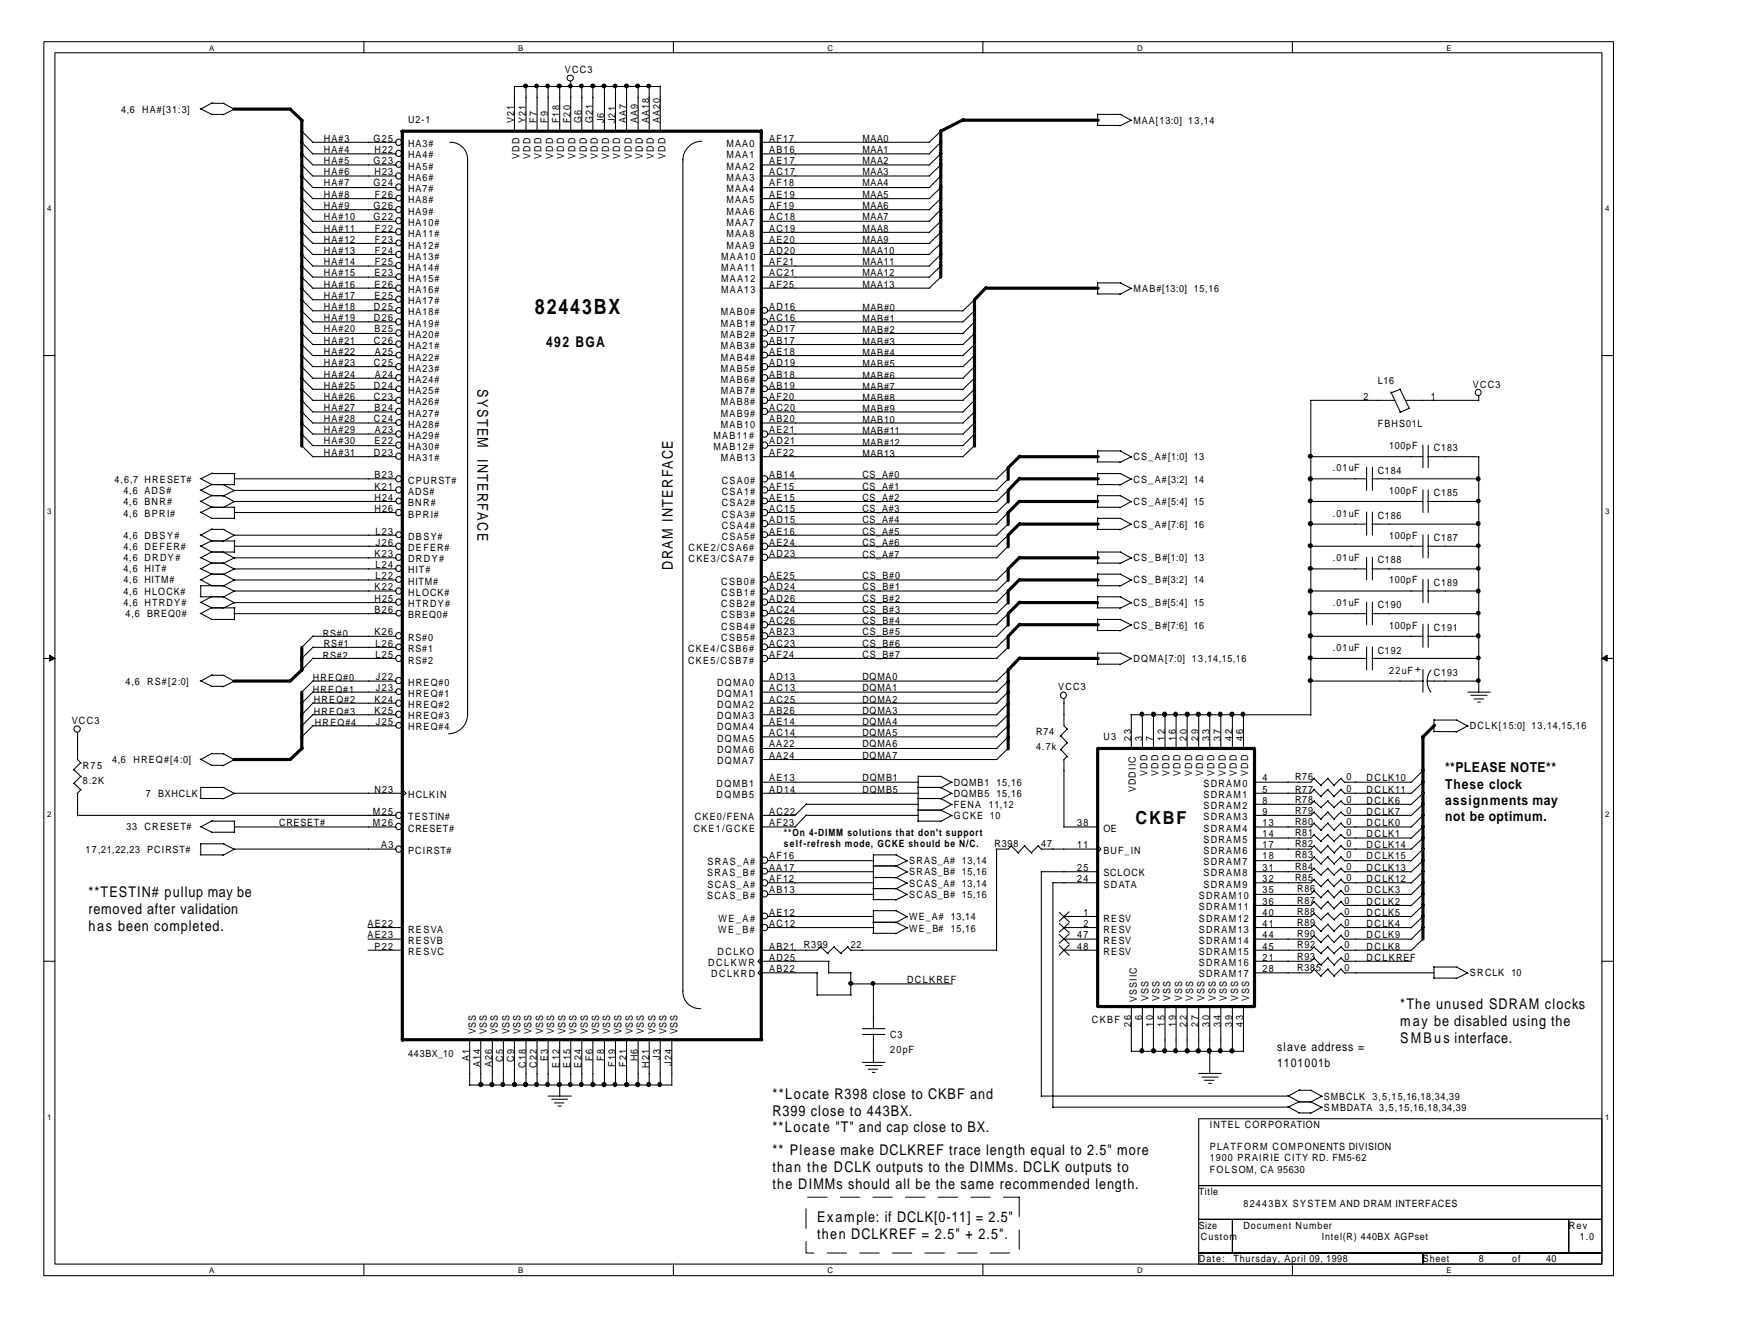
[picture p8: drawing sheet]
<svg xmlns="http://www.w3.org/2000/svg" width="279mm" height="216mm" viewBox="0 0 279 216" stroke-linecap="round" stroke-linejoin="round" font-family="sans-serif">
<defs><g id="words">
<text font-size="3.4" x="86" y="50.6">82443BX</text>
<text font-size="2.9" x="182.7" y="132.5">CKBF</text>
<g font-size="2.4">
<text x="87.8" y="55.8">492 BGA</text>
<text x="76.8" y="62.6" transform="rotate(90 76.8 62.6)">SYSTEM</text>
<text x="76.8" y="73.8" transform="rotate(90 76.8 73.8)">INTERFACE</text>
<text x="108.2" y="91.6" transform="rotate(-90 108.2 91.6)">DRAM INTERFACE</text>
<text x="14.3" y="144.1">**TESTIN# pullup may be</text>
<text x="14.3" y="146.9">removed after validation</text>
<text x="14.3" y="149.7">has been completed.</text>
<text x="225.2" y="167.7">SMBus interface.</text>
<text x="225.2" y="162.2">*The unused SDRAM clocks</text>
<text x="225.2" y="165">may be disabled using the</text>
<text x="124.2" y="176.6">**Locate R398 close to CKBF and</text>
<text x="124.2" y="179.4">R399 close to 443BX.</text>
<text x="124.2" y="182.1">**Locate &quot;T&quot; and cap close to BX.</text>
<text x="124.2" y="185.6">** Please make DCLKREF trace length equal to 2.5&quot; more</text>
<text x="124.2" y="188.4">than the DCLK outputs to the DIMMs. DCLK outputs to</text>
<text x="124.2" y="191.2">the DIMMs should all be the same recommended length.</text>
<text x="131.4" y="196.5">Example: if DCLK[0-11] = 2.5&quot;</text>
<text x="131.4" y="199.2">then DCLKREF = 2.5&quot; + 2.5&quot;.</text>
</g>
<g font-size="2.2">
<text x="232.4" y="124.1">**PLEASE NOTE**</text>
<text x="232.4" y="126.8">These clock</text>
<text x="232.4" y="129.4">assignments may</text>
<text x="232.4" y="132">not be optimum.</text>
</g>
<g font-size="1.9">
<text x="205.4" y="169">slave address =</text>
<text x="205.4" y="171.5">1101001b</text>
</g>
<g font-size="1.6">
<text x="90.9" y="11.8">VCC3</text>
<text x="19.5" y="18.1">4,6</text>
<text x="22.9" y="18.1">HA#[31:3]</text>
<text x="52.1" y="22.8">HA#3</text>
<text x="60.1" y="22.8">G25</text>
<text x="65.6" y="19.7">U2-1</text>
<text x="65.6" y="23.7">HA3#</text>
<text x="82.7" y="19.8" transform="rotate(-90 82.7 19.8)">V21</text>
<text x="84.6" y="19.8" transform="rotate(-90 84.6 19.8)">Y21</text>
<text x="86.4" y="19.8" transform="rotate(-90 86.4 19.8)">F7</text>
<text x="88.1" y="19.8" transform="rotate(-90 88.1 19.8)">F9</text>
<text x="90" y="19.8" transform="rotate(-90 90 19.8)">F18</text>
<text x="91.8" y="19.8" transform="rotate(-90 91.8 19.8)">F20</text>
<text x="93.6" y="19.8" transform="rotate(-90 93.6 19.8)">G6</text>
<text x="95.3" y="19.8" transform="rotate(-90 95.3 19.8)">G21</text>
<text x="97.2" y="19.8" transform="rotate(-90 97.2 19.8)">J6</text>
<text x="99" y="19.8" transform="rotate(-90 99 19.8)">J21</text>
<text x="100.8" y="19.8" transform="rotate(-90 100.8 19.8)">AA7</text>
<text x="102.6" y="19.8" transform="rotate(-90 102.6 19.8)">AA9</text>
<text x="104.4" y="19.8" transform="rotate(-90 104.4 19.8)">AA18</text>
<text x="106.2" y="19.8" transform="rotate(-90 106.2 19.8)">AA20</text>
<text x="116.9" y="23.7">MAA0</text>
<text x="123.7" y="22.8">AF17</text>
<text x="138.7" y="22.8">MAA0</text>
<text x="182.3" y="19.9">MAA[13:0] 13,14</text>
<text x="52.1" y="24.6">HA#4</text>
<text x="52.1" y="28.2">HA#6</text>
<text x="52.1" y="26.4">HA#5</text>
<text x="52.1" y="30">HA#7</text>
<text x="60.1" y="26.4">G23</text>
<text x="60.1" y="30">G24</text>
<text x="60.2" y="24.6">H22</text>
<text x="60.2" y="28.2">H23</text>
<text x="65.6" y="25.5">HA4#</text>
<text x="65.6" y="27.3">HA5#</text>
<text x="65.6" y="29.1">HA6#</text>
<text x="83.6" y="25.6" transform="rotate(-90 83.6 25.6)">VDD</text>
<text x="85.3" y="25.6" transform="rotate(-90 85.3 25.6)">VDD</text>
<text x="87.1" y="25.6" transform="rotate(-90 87.1 25.6)">VDD</text>
<text x="89" y="25.6" transform="rotate(-90 89 25.6)">VDD</text>
<text x="90.8" y="25.6" transform="rotate(-90 90.8 25.6)">VDD</text>
<text x="92.5" y="25.6" transform="rotate(-90 92.5 25.6)">VDD</text>
<text x="94.4" y="25.6" transform="rotate(-90 94.4 25.6)">VDD</text>
<text x="96.2" y="25.6" transform="rotate(-90 96.2 25.6)">VDD</text>
<text x="98" y="25.6" transform="rotate(-90 98 25.6)">VDD</text>
<text x="99.7" y="25.6" transform="rotate(-90 99.7 25.6)">VDD</text>
<text x="101.6" y="25.6" transform="rotate(-90 101.6 25.6)">VDD</text>
<text x="103.4" y="25.6" transform="rotate(-90 103.4 25.6)">VDD</text>
<text x="105.2" y="25.6" transform="rotate(-90 105.2 25.6)">VDD</text>
<text x="107" y="25.6" transform="rotate(-90 107 25.6)">VDD</text>
<text x="116.9" y="27.3">MAA2</text>
<text x="116.9" y="29.1">MAA3</text>
<text x="116.9" y="25.5">MAA1</text>
<text x="123.7" y="26.4">AE17</text>
<text x="123.7" y="28.2">AC17</text>
<text x="123.7" y="30">AF18</text>
<text x="123.7" y="24.6">AB16</text>
<text x="138.7" y="24.6">MAA1</text>
<text x="138.7" y="26.4">MAA2</text>
<text x="138.7" y="30">MAA4</text>
<text x="138.7" y="28.2">MAA3</text>
<text x="52.1" y="33.6">HA#9</text>
<text x="52.1" y="35.4">HA#10</text>
<text x="52.1" y="31.8">HA#8</text>
<text x="60.1" y="33.6">G26</text>
<text x="60.1" y="35.4">G22</text>
<text x="60.3" y="31.8">F26</text>
<text x="65.6" y="30.9">HA7#</text>
<text x="65.6" y="32.7">HA8#</text>
<text x="65.6" y="34.5">HA9#</text>
<text x="116.9" y="30.9">MAA4</text>
<text x="116.9" y="32.7">MAA5</text>
<text x="116.9" y="34.5">MAA6</text>
<text x="123.7" y="31.8">AE19</text>
<text x="123.7" y="33.6">AF19</text>
<text x="123.7" y="35.4">AC18</text>
<text x="138.7" y="35.4">MAA7</text>
<text x="138.7" y="31.8">MAA5</text>
<text x="138.7" y="33.6">MAA6</text>
<text x="52.1" y="37.2">HA#11</text>
<text x="52.1" y="40.8">HA#13</text>
<text x="52.1" y="39">HA#12</text>
<text x="60.3" y="37.2">F22</text>
<text x="60.3" y="39">F23</text>
<text x="60.3" y="40.8">F24</text>
<text x="65.6" y="36.3">HA10#</text>
<text x="65.6" y="38.1">HA11#</text>
<text x="65.6" y="40">HA12#</text>
<text x="65.6" y="41.7">HA13#</text>
<text x="116" y="41.7">MAA10</text>
<text x="116.9" y="36.3">MAA7</text>
<text x="116.9" y="38.1">MAA8</text>
<text x="116.9" y="40">MAA9</text>
<text x="123.7" y="40.8">AD20</text>
<text x="123.7" y="37.2">AC19</text>
<text x="123.7" y="39">AE20</text>
<text x="138.7" y="39">MAA9</text>
<text x="138.7" y="37.2">MAA8</text>
<text x="138.7" y="40.8">MAA10</text>
<text x="52.1" y="46.2">HA#16</text>
<text x="52.1" y="48">HA#17</text>
<text x="52.1" y="42.7">HA#14</text>
<text x="52.1" y="44.4">HA#15</text>
<text x="60.2" y="44.4">E23</text>
<text x="60.2" y="46.2">E26</text>
<text x="60.2" y="48">E25</text>
<text x="60.3" y="42.7">F25</text>
<text x="65.6" y="43.5">HA14#</text>
<text x="65.6" y="45.3">HA15#</text>
<text x="65.6" y="47.2">HA16#</text>
<text x="116" y="43.5">MAA11</text>
<text x="116" y="45.3">MAA12</text>
<text x="116" y="47.2">MAA13</text>
<text x="123.7" y="42.7">AF21</text>
<text x="123.7" y="44.4">AC21</text>
<text x="123.7" y="46.2">AF25</text>
<text x="138.7" y="42.7">MAA11</text>
<text x="138.7" y="46.2">MAA13</text>
<text x="138.7" y="44.4">MAA12</text>
<text x="182.3" y="47">MAB#[13:0] 15,16</text>
<text x="52.1" y="49.9">HA#18</text>
<text x="52.1" y="53.4">HA#20</text>
<text x="52.1" y="51.6">HA#19</text>
<text x="60.1" y="49.9">D25</text>
<text x="60.1" y="51.6">D26</text>
<text x="60.2" y="53.4">B25</text>
<text x="65.6" y="48.9">HA17#</text>
<text x="65.6" y="50.7">HA18#</text>
<text x="65.6" y="52.6">HA19#</text>
<text x="115.9" y="52.6">MAB1#</text>
<text x="115.9" y="50.7">MAB0#</text>
<text x="123.7" y="51.6">AC16</text>
<text x="123.7" y="49.9">AD16</text>
<text x="123.7" y="53.4">AD17</text>
<text x="138.7" y="50">MAB#0</text>
<text x="138.7" y="51.8">MAB#1</text>
<text x="138.7" y="53.6">MAB#2</text>
<text x="52.1" y="58.8">HA#23</text>
<text x="52.1" y="55.3">HA#21</text>
<text x="52.1" y="57.1">HA#22</text>
<text x="60.1" y="55.3">C26</text>
<text x="60.1" y="58.8">C25</text>
<text x="60.3" y="57.1">A25</text>
<text x="65.6" y="54.3">HA20#</text>
<text x="65.6" y="56.1">HA21#</text>
<text x="65.6" y="58">HA22#</text>
<text x="65.6" y="59.8">HA23#</text>
<text x="115.9" y="59.8">MAB5#</text>
<text x="115.9" y="58">MAB4#</text>
<text x="115.9" y="54.3">MAB2#</text>
<text x="115.9" y="56.1">MAB3#</text>
<text x="123.7" y="58.8">AD19</text>
<text x="123.7" y="57.1">AE18</text>
<text x="123.7" y="55.3">AB17</text>
<text x="138.7" y="57.2">MAB#4</text>
<text x="138.7" y="59">MAB#5</text>
<text x="138.7" y="55.4">MAB#3</text>
<text x="52.1" y="62.5">HA#25</text>
<text x="52.1" y="64.3">HA#26</text>
<text x="52.1" y="60.7">HA#24</text>
<text x="60.1" y="62.5">D24</text>
<text x="60.1" y="64.3">C23</text>
<text x="60.3" y="60.7">A24</text>
<text x="65.6" y="61.5">HA24#</text>
<text x="65.6" y="63.3">HA25#</text>
<text x="65.6" y="65.2">HA26#</text>
<text x="115.9" y="61.5">MAB6#</text>
<text x="115.9" y="63.3">MAB7#</text>
<text x="115.9" y="65.2">MAB8#</text>
<text x="123.7" y="60.7">AB18</text>
<text x="123.7" y="62.5">AB19</text>
<text x="123.7" y="64.3">AF20</text>
<text x="138.7" y="60.9">MAB#6</text>
<text x="138.7" y="62.6">MAB#7</text>
<text x="138.7" y="64.4">MAB#8</text>
<text x="219.3" y="64.3">2</text>
<text x="221.6" y="61.7">L16</text>
<text x="230.2" y="64.3">1</text>
<text x="236.9" y="62.3">VCC3</text>
<text x="52.1" y="69.7">HA#29</text>
<text x="52.1" y="71.4">HA#30</text>
<text x="52.1" y="67.9">HA#28</text>
<text x="52.1" y="66">HA#27</text>
<text x="60.1" y="67.9">C24</text>
<text x="60.2" y="66">B24</text>
<text x="60.2" y="71.4">E22</text>
<text x="60.3" y="69.7">A23</text>
<text x="65.6" y="67">HA27#</text>
<text x="65.6" y="68.7">HA28#</text>
<text x="65.6" y="70.6">HA29#</text>
<text x="114.8" y="70.6">MAB11#</text>
<text x="115.9" y="67">MAB9#</text>
<text x="115.9" y="68.7">MAB10</text>
<text x="123.7" y="69.7">AE21</text>
<text x="123.7" y="71.4">AD21</text>
<text x="123.7" y="66">AC20</text>
<text x="123.7" y="67.9">AB20</text>
<text x="138.7" y="69.8">MAB#11</text>
<text x="138.7" y="71.6">MAB#12</text>
<text x="138.7" y="68.1">MAB10</text>
<text x="138.7" y="66.3">MAB#9</text>
<text x="221.6" y="68.6">FBHS01L</text>
<text x="18.4" y="77.6">4,6,7 HRESET#</text>
<text x="52.1" y="73.3">HA#31</text>
<text x="60.1" y="73.3">D23</text>
<text x="60.2" y="76.9">B23</text>
<text x="65.6" y="77.8">CPURST#</text>
<text x="65.6" y="72.4">HA30#</text>
<text x="65.6" y="74.2">HA31#</text>
<text x="114.8" y="72.4">MAB12#</text>
<text x="115.9" y="74.2">MAB13</text>
<text x="116.1" y="77.8">CSA0#</text>
<text x="123.7" y="76.9">AB14</text>
<text x="123.7" y="73.3">AF22</text>
<text x="138.7" y="73.5">MAB13</text>
<text x="138.7" y="76.9">CS_A#0</text>
<text x="182.3" y="74">CS_A#[1:0] 13</text>
<text x="182.3" y="77.6">CS_A#[3:2] 14</text>
<text x="214.4" y="75.8">.01uF</text>
<text x="221.6" y="76.2">C184</text>
<text x="223.5" y="72.2">100pF</text>
<text x="230.7" y="72.6">C183</text>
<text x="19.8" y="83">4,6 BPRI#</text>
<text x="19.8" y="81.2">4,6 BNR#</text>
<text x="19.8" y="79.4">4,6 ADS#</text>
<text x="60.2" y="78.7">K21</text>
<text x="60.2" y="80.5">H24</text>
<text x="60.2" y="82.3">H26</text>
<text x="65.6" y="79.6">ADS#</text>
<text x="65.6" y="81.4">BNR#</text>
<text x="65.6" y="83.2">BPRI#</text>
<text x="116.1" y="79.6">CSA1#</text>
<text x="116.1" y="81.4">CSA2#</text>
<text x="116.1" y="83.2">CSA3#</text>
<text x="123.7" y="78.7">AF15</text>
<text x="123.7" y="80.5">AE15</text>
<text x="123.7" y="82.3">AC15</text>
<text x="138.7" y="82.3">CS_A#3</text>
<text x="138.7" y="80.5">CS_A#2</text>
<text x="138.7" y="78.7">CS_A#1</text>
<text x="182.3" y="81.2">CS_A#[5:4] 15</text>
<text x="214.4" y="83">.01uF</text>
<text x="221.6" y="83.4">C186</text>
<text x="223.5" y="79.4">100pF</text>
<text x="230.7" y="79.7">C185</text>
<text x="19.8" y="88.5">4,6 DEFER#</text>
<text x="19.8" y="86.6">4,6 DBSY#</text>
<text x="60.2" y="89.5">K23</text>
<text x="60.4" y="85.9">L23</text>
<text x="60.5" y="87.7">J26</text>
<text x="65.6" y="86.8">DBSY#</text>
<text x="65.6" y="88.6">DEFER#</text>
<text x="110.8" y="88.6">CKE2/CSA6#</text>
<text x="116.1" y="85">CSA4#</text>
<text x="116.1" y="86.8">CSA5#</text>
<text x="123.7" y="84.1">AD15</text>
<text x="123.7" y="85.9">AE16</text>
<text x="123.7" y="87.7">AE24</text>
<text x="123.7" y="89.5">AD23</text>
<text x="138.7" y="89.7">CS_A#7</text>
<text x="138.7" y="84.1">CS_A#4</text>
<text x="138.7" y="85.9">CS_A#5</text>
<text x="138.7" y="87.7">CS_A#6</text>
<text x="182.3" y="84.8">CS_A#[7:6] 16</text>
<text x="223.5" y="86.6">100pF</text>
<text x="230.7" y="87">C187</text>
<text x="19.8" y="95.7">4,6 HLOCK#</text>
<text x="19.8" y="93.8">4,6 HITM#</text>
<text x="19.8" y="92">4,6 HIT#</text>
<text x="19.8" y="90.2">4,6 DRDY#</text>
<text x="60.2" y="94.9">K22</text>
<text x="60.4" y="91.3">L24</text>
<text x="60.4" y="93.1">L22</text>
<text x="65.6" y="90.4">DRDY#</text>
<text x="65.6" y="92.2">HIT#</text>
<text x="65.6" y="95.8">HLOCK#</text>
<text x="65.6" y="94.1">HITM#</text>
<text x="110.8" y="90.4">CKE3/CSA7#</text>
<text x="116" y="94.1">CSB0#</text>
<text x="116" y="95.8">CSB1#</text>
<text x="123.7" y="93.1">AE25</text>
<text x="123.7" y="94.9">AD24</text>
<text x="138.7" y="94.9">CS_B#1</text>
<text x="138.7" y="93.1">CS_B#0</text>
<text x="182.3" y="90.2">CS_B#[1:0] 13</text>
<text x="182.3" y="93.8">CS_B#[3:2] 14</text>
<text x="214.4" y="90.2">.01uF</text>
<text x="221.6" y="90.6">C188</text>
<text x="223.5" y="93.8">100pF</text>
<text x="230.7" y="94.2">C189</text>
<text x="19.8" y="97.4">4,6 HTRDY#</text>
<text x="20.2" y="99.2">4,6</text>
<text x="23.7" y="99.2">BREQ0#</text>
<text x="60.2" y="96.8">H25</text>
<text x="60.2" y="98.5">B26</text>
<text x="65.6" y="97.6">HTRDY#</text>
<text x="65.6" y="99.4">BREQ0#</text>
<text x="116" y="97.6">CSB2#</text>
<text x="116" y="99.4">CSB3#</text>
<text x="116" y="101.3">CSB4#</text>
<text x="123.7" y="96.8">AD26</text>
<text x="123.7" y="98.5">AC24</text>
<text x="123.7" y="100.3">AC26</text>
<text x="138.7" y="96.8">CS_B#2</text>
<text x="138.7" y="100.3">CS_B#4</text>
<text x="138.7" y="98.5">CS_B#3</text>
<text x="182.3" y="97.4">CS_B#[5:4] 15</text>
<text x="182.3" y="101.1">CS_B#[7:6] 16</text>
<text x="214.4" y="97.4">.01uF</text>
<text x="221.6" y="97.8">C190</text>
<text x="223.5" y="101.1">100pF</text>
<text x="230.7" y="101.4">C191</text>
<text x="51.9" y="105.9">RS#2</text>
<text x="51.9" y="102.4">RS#0</text>
<text x="52.1" y="104">RS#1</text>
<text x="60.2" y="102.1">K26</text>
<text x="60.4" y="104">L26</text>
<text x="60.4" y="105.7">L25</text>
<text x="65.6" y="103">RS#0</text>
<text x="65.6" y="104.8">RS#1</text>
<text x="65.6" y="106.7">RS#2</text>
<text x="110.7" y="104.8">CKE4/CSB6#</text>
<text x="110.7" y="106.7">CKE5/CSB7#</text>
<text x="116" y="103">CSB5#</text>
<text x="123.7" y="102.1">AB23</text>
<text x="123.7" y="104">AC23</text>
<text x="123.7" y="105.7">AF24</text>
<text x="138.7" y="102.1">CS_B#5</text>
<text x="138.7" y="104">CS_B#6</text>
<text x="138.7" y="105.7">CS_B#7</text>
<text x="182.3" y="106.5">DQMA[7:0] 13,14,15,16</text>
<text x="214.4" y="104.6">.01uF</text>
<text x="221.6" y="105.1">C192</text>
<text x="20.2" y="110.1">4,6</text>
<text x="23.7" y="110.1">RS#[2:0]</text>
<text x="50.3" y="111.3">HREQ#1</text>
<text x="50.3" y="109.5">HREQ#0</text>
<text x="50.5" y="112.9">HREQ#2</text>
<text x="60.2" y="112.9">K24</text>
<text x="60.5" y="109.4">J22</text>
<text x="60.5" y="111.2">J23</text>
<text x="65.6" y="110.2">HREQ#0</text>
<text x="65.6" y="112.1">HREQ#1</text>
<text x="65.6" y="113.9">HREQ#2</text>
<text x="115.3" y="110.2">DQMA0</text>
<text x="115.3" y="112.1">DQMA1</text>
<text x="115.3" y="113.9">DQMA2</text>
<text x="123.7" y="109.4">AD13</text>
<text x="123.7" y="111.2">AC13</text>
<text x="123.7" y="112.9">AC25</text>
<text x="138.7" y="109.4">DQMA0</text>
<text x="138.7" y="112.9">DQMA2</text>
<text x="138.7" y="111.2">DQMA1</text>
<text x="170.2" y="111">VCC3</text>
<text x="223.5" y="108.3">22uF</text>
<text x="228.5" y="108" transform="rotate(-90 228.5 108)">+</text>
<text x="230.7" y="108.6">C193</text>
<text x="11.5" y="116.4">VCC3</text>
<text x="50.5" y="115">HREQ#3</text>
<text x="50.7" y="116.7">HREQ#4</text>
<text x="60.2" y="114.8">K25</text>
<text x="60.5" y="116.6">J25</text>
<text x="65.6" y="115.6">HREQ#3</text>
<text x="65.6" y="117.4">HREQ#4</text>
<text x="115.3" y="115.6">DQMA3</text>
<text x="115.3" y="117.4">DQMA4</text>
<text x="115.3" y="119.3">DQMA5</text>
<text x="123.7" y="114.8">AB26</text>
<text x="123.7" y="116.6">AE14</text>
<text x="123.7" y="118.4">AC14</text>
<text x="138.7" y="114.8">DQMA3</text>
<text x="138.7" y="116.6">DQMA4</text>
<text x="138.7" y="118.4">DQMA5</text>
<text x="166.7" y="118.2">R74</text>
<text x="177.5" y="118.9">U3</text>
<text x="182" y="119.1" transform="rotate(-90 182 119.1)">23</text>
<text x="183.7" y="119.1" transform="rotate(-90 183.7 119.1)">3</text>
<text x="185.5" y="119.1" transform="rotate(-90 185.5 119.1)">7</text>
<text x="187.4" y="119.1" transform="rotate(-90 187.4 119.1)">12</text>
<text x="189.2" y="119.1" transform="rotate(-90 189.2 119.1)">16</text>
<text x="190.9" y="119.1" transform="rotate(-90 190.9 119.1)">20</text>
<text x="192.8" y="119.1" transform="rotate(-90 192.8 119.1)">29</text>
<text x="194.6" y="119.1" transform="rotate(-90 194.6 119.1)">33</text>
<text x="196.3" y="119.1" transform="rotate(-90 196.3 119.1)">37</text>
<text x="198.2" y="119.1" transform="rotate(-90 198.2 119.1)">42</text>
<text x="200" y="119.1" transform="rotate(-90 200 119.1)">46</text>
<text x="236.4" y="117.3">DCLK[15:0] 13,14,15,16</text>
<text x="13.3" y="123.6">R75</text>
<text x="13.3" y="126">8.2K</text>
<text x="18.1" y="122.7">4,6</text>
<text x="21.4" y="122.7">HREQ#[4:0]</text>
<text x="115.3" y="121.1">DQMA6</text>
<text x="115.3" y="122.8">DQMA7</text>
<text x="123.7" y="125.6">AE13</text>
<text x="123.7" y="120.1">AA22</text>
<text x="123.7" y="122">AA24</text>
<text x="138.7" y="122">DQMA7</text>
<text x="138.7" y="120.1">DQMA6</text>
<text x="138.7" y="125.6">DQMB1</text>
<text x="166.7" y="120.6">4.7k</text>
<text x="184.6" y="124.8" transform="rotate(-90 184.6 124.8)">VDD</text>
<text x="186.4" y="124.8" transform="rotate(-90 186.4 124.8)">VDD</text>
<text x="188.1" y="124.8" transform="rotate(-90 188.1 124.8)">VDD</text>
<text x="189.9" y="124.8" transform="rotate(-90 189.9 124.8)">VDD</text>
<text x="191.8" y="124.8" transform="rotate(-90 191.8 124.8)">VDD</text>
<text x="193.6" y="124.8" transform="rotate(-90 193.6 124.8)">VDD</text>
<text x="195.3" y="124.8" transform="rotate(-90 195.3 124.8)">VDD</text>
<text x="197.2" y="124.8" transform="rotate(-90 197.2 124.8)">VDD</text>
<text x="199" y="124.8" transform="rotate(-90 199 124.8)">VDD</text>
<text x="200.7" y="124.8" transform="rotate(-90 200.7 124.8)">VDD</text>
<text x="203.1" y="125.6">4</text>
<text x="208.3" y="125.4">R76</text>
<text x="216.6" y="125.4">0</text>
<text x="219.8" y="125.6">DCLK10</text>
<text x="23.5" y="128.1">7</text>
<text x="25.4" y="128.1">BXHCLK</text>
<text x="60" y="131">M25</text>
<text x="60.2" y="127.4">N23</text>
<text x="65.6" y="131.9">TESTIN#</text>
<text x="65.6" y="128.3">HCLKIN</text>
<text x="111.8" y="131.9">CKE0/FENA</text>
<text x="115.3" y="126.5">DQMB1</text>
<text x="115.3" y="128.3">DQMB5</text>
<text x="123.7" y="127.4">AD14</text>
<text x="123.7" y="131">AC22</text>
<text x="138.7" y="127.4">DQMB5</text>
<text x="153.4" y="128.1">DQMB5</text>
<text x="153.4" y="126.3">DQMB1</text>
<text x="153.4" y="129.9">FENA</text>
<text x="153.4" y="131.7">GCKE 10</text>
<text x="159" y="129.9">11,12</text>
<text x="160.3" y="128.1">15,16</text>
<text x="160.3" y="126.3">15,16</text>
<text x="182.7" y="127.4" transform="rotate(-90 182.7 127.4)">VDDIIC</text>
<text x="193.6" y="128.3">SDRAM1</text>
<text x="193.6" y="130.1">SDRAM2</text>
<text x="193.6" y="131.9">SDRAM3</text>
<text x="193.6" y="126.5">SDRAM0</text>
<text x="203.1" y="127.4">5</text>
<text x="203.1" y="129.2">8</text>
<text x="203.1" y="131">9</text>
<text x="208.3" y="129">R78</text>
<text x="208.3" y="130.8">R79</text>
<text x="208.3" y="127.4">R77</text>
<text x="216.6" y="129">0</text>
<text x="216.6" y="130.8">0</text>
<text x="216.6" y="127.2">0</text>
<text x="219.8" y="131">DCLK7</text>
<text x="219.8" y="127.4">DCLK11</text>
<text x="219.8" y="129.2">DCLK6</text>
<text x="13.7" y="137.2">17,21,22,23 PCIRST#</text>
<text x="20.3" y="133.5">33</text>
<text x="23.2" y="133.5">CRESET#</text>
<text x="44.9" y="132.8">CRESET#</text>
<text x="60" y="132.8">M26</text>
<text x="61.3" y="136.4">A3</text>
<text x="65.6" y="133.7">CRESET#</text>
<text x="65.6" y="137.3">PCIRST#</text>
<text x="111.5" y="133.7">CKE1/GCKE</text>
<text x="123.7" y="132.8">AF23</text>
<text x="126.1" y="134.4">**On 4-DIMM solutions that don't support</text>
<text x="126.1" y="136.1">self-refresh mode, GCKE should be N/C.</text>
<text x="160" y="136.2">R398</text>
<text x="167.5" y="136.2">47</text>
<text x="173.3" y="132.8">38</text>
<text x="173.3" y="136.4">11</text>
<text x="177.5" y="133.7">OE</text>
<text x="177.5" y="137.3">BUF_IN</text>
<text x="193.6" y="133.7">SDRAM4</text>
<text x="193.6" y="135.5">SDRAM5</text>
<text x="193.6" y="137.3">SDRAM6</text>
<text x="203.1" y="132.8">13</text>
<text x="203.1" y="134.6">14</text>
<text x="203.1" y="136.4">17</text>
<text x="208.3" y="132.6">R80</text>
<text x="208.3" y="134.4">R81</text>
<text x="208.3" y="136.2">R82</text>
<text x="208.3" y="138">R83</text>
<text x="216.6" y="132.6">0</text>
<text x="216.6" y="134.4">0</text>
<text x="216.6" y="136.2">0</text>
<text x="216.6" y="138">0</text>
<text x="219.8" y="132.8">DCLK0</text>
<text x="219.8" y="134.6">DCLK1</text>
<text x="219.8" y="136.4">DCLK14</text>
<text x="113.7" y="140.9">SRAS_B#</text>
<text x="113.8" y="139.1">SRAS_A#</text>
<text x="113.8" y="142.7">SCAS_A#</text>
<text x="123.7" y="138.2">AF16</text>
<text x="123.7" y="141.8">AF12</text>
<text x="123.7" y="140">AA17</text>
<text x="123.7" y="143.6">AB13</text>
<text x="146.2" y="140.7">SRAS_B# 15,16</text>
<text x="146.2" y="138.9">SRAS_A# 13,14</text>
<text x="146.2" y="142.6">SCAS_A# 13,14</text>
<text x="173.3" y="141.8">24</text>
<text x="173.3" y="140">25</text>
<text x="177.5" y="142.7">SDATA</text>
<text x="177.5" y="140.9">SCLOCK</text>
<text x="193.6" y="142.7">SDRAM9</text>
<text x="193.6" y="139.1">SDRAM7</text>
<text x="193.6" y="140.9">SDRAM8</text>
<text x="203.1" y="141.8">32</text>
<text x="203.1" y="138.2">18</text>
<text x="203.1" y="140">31</text>
<text x="203.1" y="143.6">35</text>
<text x="208.3" y="139.9">R84</text>
<text x="208.3" y="141.6">R85</text>
<text x="208.6" y="143.4">R86</text>
<text x="216.3" y="143.4">0</text>
<text x="216.6" y="139.9">0</text>
<text x="216.6" y="141.6">0</text>
<text x="219.8" y="140">DCLK13</text>
<text x="219.8" y="143.6">DCLK3</text>
<text x="219.8" y="138.2">DCLK15</text>
<text x="219.8" y="141.8">DCLK12</text>
<text x="59.1" y="149">AE22</text>
<text x="65.6" y="149.9">RESVA</text>
<text x="113.7" y="144.5">SCAS_B#</text>
<text x="115.5" y="149.9">WE_B#</text>
<text x="115.6" y="148.2">WE_A#</text>
<text x="123.7" y="147.2">AE12</text>
<text x="123.7" y="149">AC12</text>
<text x="146.2" y="144.3">SCAS_B# 15,16</text>
<text x="146.2" y="147.9">WE_A#</text>
<text x="146.2" y="149.8">WE_B#</text>
<text x="152.9" y="149.8">15,16</text>
<text x="152.9" y="147.9">13,14</text>
<text x="174.3" y="147.2">1</text>
<text x="174.3" y="149">2</text>
<text x="177.5" y="148.2">RESV</text>
<text x="177.5" y="149.9">RESV</text>
<text x="192.8" y="148.2">SDRAM12</text>
<text x="192.8" y="146.3">SDRAM11</text>
<text x="192.8" y="144.5">SDRAM10</text>
<text x="192.8" y="149.9">SDRAM13</text>
<text x="203.1" y="147.2">40</text>
<text x="203.1" y="145.4">36</text>
<text x="203.1" y="149">41</text>
<text x="208.6" y="145.3">R87</text>
<text x="208.6" y="147.1">R88</text>
<text x="208.6" y="148.8">R89</text>
<text x="216.3" y="145.3">0</text>
<text x="216.3" y="147.1">0</text>
<text x="216.3" y="148.8">0</text>
<text x="219.8" y="147.2">DCLK5</text>
<text x="219.8" y="145.4">DCLK2</text>
<text x="219.8" y="149">DCLK4</text>
<text x="59.1" y="150.9">AE23</text>
<text x="60.2" y="152.6">P22</text>
<text x="65.6" y="151.7">RESVB</text>
<text x="65.6" y="153.5">RESVC</text>
<text x="113.9" y="155.4">DCLKWR</text>
<text x="115.4" y="153.5">DCLKO</text>
<text x="123.7" y="154.4">AD25</text>
<text x="123.7" y="152.6">AB21</text>
<text x="129.3" y="152.5">R399</text>
<text x="136.8" y="152.5">22</text>
<text x="173.3" y="150.9">47</text>
<text x="173.3" y="152.6">48</text>
<text x="177.5" y="151.7">RESV</text>
<text x="177.5" y="153.5">RESV</text>
<text x="192.8" y="151.7">SDRAM14</text>
<text x="192.8" y="153.5">SDRAM15</text>
<text x="192.8" y="155.4">SDRAM16</text>
<text x="203.1" y="150.9">44</text>
<text x="203.1" y="152.6">45</text>
<text x="203.1" y="154.4">21</text>
<text x="208.6" y="150.6">R90</text>
<text x="208.6" y="152.5">R92</text>
<text x="208.6" y="154.3">R93</text>
<text x="216.3" y="150.6">0</text>
<text x="216.3" y="152.5">0</text>
<text x="216.3" y="154.3">0</text>
<text x="219.8" y="154.4">DCLKREF</text>
<text x="219.8" y="152.6">DCLK8</text>
<text x="219.8" y="150.9">DCLK9</text>
<text x="114.4" y="157.1">DCLKRD</text>
<text x="123.7" y="156.2">AB22</text>
<text x="145.9" y="158.1">DCLKREF</text>
<text x="182.9" y="161.1" transform="rotate(-90 182.9 161.1)">VSSIIC</text>
<text x="184.7" y="160.9" transform="rotate(-90 184.7 160.9)">VSS</text>
<text x="186.5" y="160.9" transform="rotate(-90 186.5 160.9)">VSS</text>
<text x="188.3" y="160.9" transform="rotate(-90 188.3 160.9)">VSS</text>
<text x="190.2" y="160.9" transform="rotate(-90 190.2 160.9)">VSS</text>
<text x="191.9" y="160.9" transform="rotate(-90 191.9 160.9)">VSS</text>
<text x="192.8" y="157.1">SDRAM17</text>
<text x="193.7" y="160.9" transform="rotate(-90 193.7 160.9)">VSS</text>
<text x="195.6" y="160.9" transform="rotate(-90 195.6 160.9)">VSS</text>
<text x="197.4" y="160.9" transform="rotate(-90 197.4 160.9)">VSS</text>
<text x="199.1" y="160.9" transform="rotate(-90 199.1 160.9)">VSS</text>
<text x="200.9" y="160.9" transform="rotate(-90 200.9 160.9)">VSS</text>
<text x="203.1" y="156.2">28</text>
<text x="208.6" y="156">R385</text>
<text x="216.3" y="156">0</text>
<text x="236.4" y="157">SRCLK</text>
<text x="243.1" y="157">10</text>
<text x="76.5" y="166.3" transform="rotate(-90 76.5 166.3)">VSS</text>
<text x="78.3" y="166.3" transform="rotate(-90 78.3 166.3)">VSS</text>
<text x="80.1" y="166.3" transform="rotate(-90 80.1 166.3)">VSS</text>
<text x="82" y="166.3" transform="rotate(-90 82 166.3)">VSS</text>
<text x="83.7" y="166.3" transform="rotate(-90 83.7 166.3)">VSS</text>
<text x="85.5" y="166.3" transform="rotate(-90 85.5 166.3)">VSS</text>
<text x="87.4" y="166.3" transform="rotate(-90 87.4 166.3)">VSS</text>
<text x="89.2" y="166.3" transform="rotate(-90 89.2 166.3)">VSS</text>
<text x="90.9" y="166.3" transform="rotate(-90 90.9 166.3)">VSS</text>
<text x="92.7" y="166.3" transform="rotate(-90 92.7 166.3)">VSS</text>
<text x="94.6" y="166.3" transform="rotate(-90 94.6 166.3)">VSS</text>
<text x="96.4" y="166.3" transform="rotate(-90 96.4 166.3)">VSS</text>
<text x="98.1" y="166.3" transform="rotate(-90 98.1 166.3)">VSS</text>
<text x="100" y="166.3" transform="rotate(-90 100 166.3)">VSS</text>
<text x="101.8" y="166.3" transform="rotate(-90 101.8 166.3)">VSS</text>
<text x="103.6" y="166.3" transform="rotate(-90 103.6 166.3)">VSS</text>
<text x="105.4" y="166.3" transform="rotate(-90 105.4 166.3)">VSS</text>
<text x="107.2" y="166.3" transform="rotate(-90 107.2 166.3)">VSS</text>
<text x="109" y="166.3" transform="rotate(-90 109 166.3)">VSS</text>
<text x="143.2" y="166.9">C3</text>
<text x="175.6" y="164.5">CKBF</text>
<text x="182" y="165" transform="rotate(-90 182 165)">26</text>
<text x="183.7" y="164" transform="rotate(-90 183.7 164)">6</text>
<text x="185.5" y="165" transform="rotate(-90 185.5 165)">10</text>
<text x="187.4" y="165" transform="rotate(-90 187.4 165)">15</text>
<text x="189.2" y="165" transform="rotate(-90 189.2 165)">19</text>
<text x="190.9" y="165" transform="rotate(-90 190.9 165)">22</text>
<text x="192.8" y="165" transform="rotate(-90 192.8 165)">27</text>
<text x="194.6" y="165" transform="rotate(-90 194.6 165)">30</text>
<text x="196.3" y="165" transform="rotate(-90 196.3 165)">34</text>
<text x="198.2" y="165" transform="rotate(-90 198.2 165)">39</text>
<text x="200" y="165" transform="rotate(-90 200 165)">43</text>
<text x="65.6" y="169.9">443BX_10</text>
<text x="75.5" y="170.5" transform="rotate(-90 75.5 170.5)">A1</text>
<text x="77.3" y="171.5" transform="rotate(-90 77.3 171.5)">A14</text>
<text x="79.2" y="171.5" transform="rotate(-90 79.2 171.5)">A26</text>
<text x="80.9" y="170.7" transform="rotate(-90 80.9 170.7)">C5</text>
<text x="82.7" y="170.7" transform="rotate(-90 82.7 170.7)">C9</text>
<text x="84.6" y="171.7" transform="rotate(-90 84.6 171.7)">C18</text>
<text x="86.4" y="171.7" transform="rotate(-90 86.4 171.7)">C22</text>
<text x="88.1" y="170.6" transform="rotate(-90 88.1 170.6)">E3</text>
<text x="90" y="171.6" transform="rotate(-90 90 171.6)">E12</text>
<text x="91.8" y="171.6" transform="rotate(-90 91.8 171.6)">E15</text>
<text x="93.6" y="171.6" transform="rotate(-90 93.6 171.6)">E24</text>
<text x="95.3" y="170.5" transform="rotate(-90 95.3 170.5)">F6</text>
<text x="97.2" y="170.5" transform="rotate(-90 97.2 170.5)">F8</text>
<text x="99" y="171.5" transform="rotate(-90 99 171.5)">F19</text>
<text x="100.8" y="171.5" transform="rotate(-90 100.8 171.5)">F21</text>
<text x="102.6" y="170.6" transform="rotate(-90 102.6 170.6)">H6</text>
<text x="104.4" y="171.6" transform="rotate(-90 104.4 171.6)">H21</text>
<text x="106.2" y="170.4" transform="rotate(-90 106.2 170.4)">J3</text>
<text x="108" y="171.4" transform="rotate(-90 108 171.4)">J24</text>
<text x="143.2" y="169.2">20pF</text>
<text x="213" y="178.6">SMBDATA 3,5,15,16,18,34,39</text>
<text x="213" y="176.8">SMBCLK</text>
<text x="220.8" y="176.8">3,5,15,16,18,34,39</text>
<text x="194.6" y="181.3">INTEL CORPORATION</text>
<text x="194.6" y="184.9">PLATFORM COMPONENTS DIVISION</text>
<text x="194.6" y="186.7">1900 PRAIRIE CITY RD. FM5-62</text>
<text x="194.6" y="188.5">FOLSOM, CA 95630</text>
<text x="192.8" y="192.1">Title</text>
<text x="192.8" y="197.5">Size</text>
<text x="200" y="194">82443BX SYSTEM AND DRAM INTERFACES</text>
<text x="200" y="197.5">Document Number</text>
<text x="252.3" y="197.5">Rev</text>
<text x="192.8" y="202.9">Date:</text>
<text x="193.2" y="199.4">Custom</text>
<text x="198.4" y="202.9">Thursday, April 09, 1998</text>
<text x="212.6" y="199.4">Intel(R) 440BX AGPset</text>
<text x="228.9" y="202.9">Sheet</text>
<text x="237.9" y="202.9">8</text>
<text x="243.3" y="202.9">of</text>
<text x="248.7" y="202.9">40</text>
<text x="254.1" y="199.4">1.0</text>
</g>
<g font-size="1.3">
<text x="33.6" y="8.1">A</text>
<text x="83.3" y="8.1">B</text>
<text x="133.1" y="8.1">C</text>
<text x="182.9" y="8.1">D</text>
<text x="232.7" y="8.1">E</text>
<text x="7.6" y="34">4</text>
<text x="258.2" y="34">4</text>
<text x="7.6" y="82.6">3</text>
<text x="258.2" y="82.6">3</text>
<text x="7.6" y="131.3">2</text>
<text x="258.2" y="131.3">2</text>
<text x="7.6" y="180">1</text>
<text x="258.2" y="180">1</text>
<text x="33.6" y="204.7">A</text>
<text x="83.3" y="204.7">B</text>
<text x="133.1" y="204.7">C</text>
<text x="182.9" y="204.7">D</text>
<text x="232.7" y="204.7">E</text>
</g>
</g></defs>
<path d="M7.1 6.7h252.4v198.4h-252.4zM8.8 8.5h248.9v194.7h-248.9z" fill="none" stroke="#000" stroke-width=".17"/>
<g fill="#fff">
<path d="M33.6 7h.8v1.4h-.8z"/>
<path d="M33.6 203.5h.8v1.4h-.8z"/>
</g>
<path d="M58.5 6.7v1.8M58.5 203.2v1.8" fill="none" stroke="#000" stroke-width=".17"/>
<g fill="#fff">
<path d="M83.3 7h.9v1.4h-.9z"/>
<path d="M83.3 203.5h.9v1.4h-.9z"/>
</g>
<path d="M108.3 6.7v1.8M108.3 203.2v1.8" fill="none" stroke="#000" stroke-width=".17"/>
<g fill="#fff">
<path d="M133.1 7h1v1.4h-1z"/>
<path d="M133.1 203.5h1v1.4h-1z"/>
</g>
<path d="M158.1 6.7v1.8M158.1 203.2v1.8" fill="none" stroke="#000" stroke-width=".17"/>
<g fill="#fff">
<path d="M182.9 7h.9v1.4h-.9z"/>
<path d="M182.9 203.5h.9v1.4h-.9z"/>
</g>
<path d="M207.9 6.7v1.8M207.9 203.2v1.8" fill="none" stroke="#000" stroke-width=".17"/>
<g fill="#fff">
<path d="M232.7 7h.8v1.4h-.8z"/>
<path d="M232.7 203.5h.8v1.4h-.8z"/>
<path d="M7.6 32.8h.6v1.4h-.6z"/>
<path d="M258.2 32.8h.7v1.4h-.7z"/>
<path d="M7.6 81.5h.6v1.4h-.6z"/>
<path d="M258.2 81.5h.7v1.4h-.7z"/>
</g>
<path d="M7.1 57.2h1.7M257.7 57.2h1.7" fill="none" stroke="#000" stroke-width=".17"/>
<g fill="#fff">
<path d="M7.6 130.1h.6v1.5h-.6z"/>
<path d="M258.2 130.1h.7v1.5h-.7z"/>
</g>
<path d="M7.1 105.8h1.7M257.7 105.8h1.7" fill="none" stroke="#000" stroke-width=".17"/>
<g fill="#000" stroke="#000" stroke-width=".16">
<path d="M8 105.3l.8 .5-.8 .5z" fill-rule="evenodd"/>
<path d="M257.7 105.8l.8-.5v1z" fill-rule="evenodd"/>
</g>
<g fill="#fff">
<path d="M7.6 178.8h.6v1.5h-.6z"/>
<path d="M258.2 178.8h.7v1.5h-.7z"/>
</g>
<g fill="none" stroke="#000" stroke-width=".17">
<path d="M32.2 17.5l1.9 .9M34 18.4h1.9M34.1 16.6h1.9M34.1 16.5l-1.8 1M35.9 16.6l1.9 1M37.7 17.5l-1.9 1M84.6 13.9v7.2M86.4 13.9v7.2M88.2 13.9v7.2M90 13.9v7.2M91.8 13.1v8M93.6 13.9v7.2"/>
<path d="M95.4 13.9v7.2M97.2 13.9v7.2M99 13.9v7.2M100.8 13.9v7.2M102.6 13.9v7.2M104.4 13.9v7.2M106.2 13.9h-23.5v7.2M106.2 13.8v7.3M176.6 18.4h3.7M176.6 18.3v1.9M180.2 18.4l1.9 1M182 19.3l-1.9 .9"/>
<path d="M48.5 24.7l1.8 1.8h13.4M48.5 31.8l1.8 1.9h13.4M48.5 35.5l1.8 1.9M48.5 22.8l1.8 1.9M48.5 37.3l1.8 1.8M48.5 30.1l1.8 1.8M48.5 33.6l1.8 2M48.5 26.4l1.8 1.9M48.5 39l1.8 1.9M48.5 21l1.8 1.9M48.5 28.2l1.8 2M50.2 22.9h13.5"/>
<path d="M50.2 28.3h13.5M50.2 30.2h13.5M50.2 31.9h13.5M50.2 24.7h13.5M50.2 35.6h13.5M50.2 37.4h13.5M50.2 39.1h13.5M72.3 22.9a2.71 2.71 0 0 1 2.9 2.9v89.2M109.8 25.6v133.8M112.9 22.7a3.1 3.1 0 0 0-3.1 3.1M122.5 26.5h27M122.5 22.9h27"/>
<path d="M122.5 28.3h27M122.5 30.2h27M122.5 31.9h27M122.5 24.7h27M122.5 33.7h27M122.5 35.6h27M122.5 37.4h27M122.5 39.1h27M151.4 39l-1.9 1.9M151.4 26.4l-1.9 1.9M151.4 21l-1.9 1.9M151.4 28.2l-1.9 2"/>
<path d="M151.4 33.6l-1.9 2M151.4 30.1l-1.9 1.8M151.4 37.3l-1.9 1.8M151.4 22.8l-1.9 1.9M151.4 31.8l-1.9 1.9M151.4 35.5l-1.9 1.9M151.4 24.7l-1.9 1.8M176.5 20.2h3.7M48.5 42.7l1.8 1.8M48.5 58.9l1.8 1.9M48.5 40.8l1.8 2M48.5 55.3l1.8 1.9"/>
<path d="M48.5 48.1l1.8 1.9M48.5 51.7l1.8 1.9M48.5 57.1l1.8 1.8M48.5 49.9l1.8 1.8M48.5 44.5l1.8 1.8M48.5 46.2l1.8 2M48.5 53.5l1.8 1.9M50.2 51.7h13.5M50.2 50h13.5M50.2 58.9h13.5M50.2 57.2h13.5M50.2 53.6h13.5"/>
<path d="M50.2 55.4h13.5M50.2 40.9h13.5M50.2 42.8h13.5M50.2 44.5h13.5M50.2 46.3h13.5M50.2 48.2h13.5M122.5 40.9h27M122.5 42.8h27M122.5 44.5h27M122.5 46.3h27M123.6 51.7h31.4M123.6 50h31.4"/>
<path d="M123.6 58.9h31.4M123.6 57.2h31.4M123.6 53.6h31.4M123.6 55.4h31.4M151.4 42.7l-1.9 1.8M151.4 44.5l-1.9 1.8M151.4 40.8l-1.9 2M156.8 53.5l-1.9 1.9M156.8 48.1l-1.9 1.9M156.8 51.7l-1.9 1.9M156.8 55.3l-1.9 1.9M156.8 57.1l-1.9 1.8"/>
<path d="M156.8 49.9l-1.9 1.8M156.8 58.9l-1.9 1.9M176.5 47.3h3.7M176.6 45.5h3.7M176.6 45.4v1.9M180.2 45.5l1.9 .9M182 46.3l-1.9 1M32.2 78.8l1.9 .9M32.2 76.9l1.9 1M34 77.9h3.7M34 79.7h2M34.1 76.1h3.7"/>
<path d="M34.1 79.6l-1.8 1M34.1 77.8l-1.8 1M34.1 76l-1.8 1M35.9 79.7l1.9 1M35.9 77.9l1.9 1M37.6 78.8h26.1M37.7 77h26M37.7 76.1v1.9M37.7 78.8l-1.9 1M48.5 64.3l1.8 1.9M48.5 71.6l1.8 1.8M48.5 69.7l1.8 1.9"/>
<path d="M48.5 62.5l1.8 1.9M48.5 60.7l1.8 1.9M48.5 66.1l1.8 1.9M48.5 67.9l1.8 1.9M50.2 73.4h13.5M50.2 64.4h13.5M50.2 60.8h13.5M50.2 62.6h13.5M50.2 66.2h13.5M50.2 68h13.5M50.2 69.8h13.5M50.2 71.6h13.5"/>
<path d="M122.5 73.4h32.5M122.5 68h32.5M123.6 77h36.8M123.6 64.4h31.4M123.6 78.8h36.8M123.6 60.8h31.4M123.6 62.6h31.4M123.6 66.2h31.4M123.6 69.8h31.4M123.6 71.6h31.4M156.8 71.6l-1.9 1.8M156.8 62.5l-1.9 1.9"/>
<path d="M156.8 66.1l-1.9 1.9M156.8 60.7l-1.9 1.9M156.8 69.7l-1.9 1.9M156.8 67.9l-1.9 1.9M156.8 64.3l-1.9 1.9M162.2 76.9l-1.9 1.9M162.2 78.8l-1.9 1.8M162.2 75.1l-1.9 1.9M176.5 74.3h3.7M176.5 77.9h3.7M176.6 72.4v1.9M176.6 76v1.9"/>
<path d="M176.6 79.6v1.9M176.6 72.5h3.7M176.6 76.1h3.7M176.6 79.7h3.7M180.2 72.5l1.9 1M180.2 76.1l1.9 1M180.2 79.7l1.9 1M182 73.4l-1.9 1M182 77l-1.9 1M210.8 77h9M210.8 73.4h18.1M210.8 64.4h13.5"/>
<path d="M210.8 64.4v50.6M219.8 75.1v3.7M220.7 77h17.2M220.8 75.1v3.7M223.7 63l1.5 3.2M225.2 62.5l1.5 3.1-1.5 .7M225.2 62.6l-1.5 .6M226.2 64.4h11.7M228.9 71.6v3.6M228.9 78.8v3.6M229.6 73.4h8.3M229.7 71.6v3.6"/>
<path d="M229.7 78.8v3.6M237.9 63.7v.7M237.9 73.4v38M32.2 95.9h3.8M32.2 80.5l1.9 1M32.2 98.6l1.9 1M32.2 82.3l1.9 1M32.2 93.1l1.9 1.1M32.2 91.4l1.9 .9M32.2 89.6l1.9 .9M32.2 87.7l1.9 1M32.2 86l1.9 1"/>
<path d="M32.2 96.8l1.9 .9M32.3 94.2h3.7M32.3 94.1v1.8M34 81.5h3.8M34 88.7h3.7M34 90.5h2M34 92.3h2M34 97.7h3.8M34 83.3h3.7M34 99.6h3.7M34 87h3.8M34.1 85.1h1.9"/>
<path d="M34.1 97.6l-1.8 1.1M34.1 81.5l-1.8 .9M34.1 92.2l-1.8 1M34.1 90.4l-1.8 1.1M34.1 88.7l-1.8 1M34.1 86.9l-1.8 .9M34.1 85l-1.8 1M34.1 95.9l-1.8 1M35.9 94.2l1.9 .9M35.9 92.3l1.9 1M35.9 90.5l1.9 1M35.9 88.7l1.9 1.1"/>
<path d="M35.9 85.1l1.9 1M35.9 95.9l1.9 1.1M37.6 98.7h26.1M37.6 96.9h26.1M37.6 93.2h26.1M37.7 87.8h26M37.7 82.4h26M37.7 81.5v1.9M37.7 87v1.8M37.7 97.7v2M37.7 93.2l-1.9 1M37.7 96.9l-1.9 .9"/>
<path d="M63.7 80.6h-26l-1.9 1M63.7 91.5h-26l-1.9 .9M63.7 95h-26l-1.9 1M63.7 86h-26l-1.9 1.1M63.7 89.7h-26l-1.9 .9M123.6 80.6h36.8M123.6 84.3h36.8M123.6 87.8h36.8M123.6 95h36.8M123.6 98.7h36.8M123.6 82.4h36.8M123.6 86h36.8"/>
<path d="M123.6 89.7h36.8M123.6 96.9h36.8M123.6 93.2h36.8M162.2 96.8l-1.9 1.9M162.2 84.2l-1.9 1.8M162.2 93.1l-1.9 1.9M162.2 87.7l-1.9 2M162.2 98.6l-1.9 1.8M162.2 91.4l-1.9 1.8M162.2 82.3l-1.9 2M162.2 80.5l-1.9 1.9M162.2 86l-1.9 1.8"/>
<path d="M162.2 94.9l-1.9 2M176.5 81.5h3.7M176.5 90.5h3.7M176.5 94.2h3.7M176.5 97.7h3.7M176.5 85.1h3.7M176.6 83.2v1.9M176.6 88.7v1.8M176.6 92.2v2M176.6 95.9v1.8M176.6 99.5v1.9M176.6 88.7h3.7"/>
<path d="M176.6 92.3h3.7M176.6 95.9h3.7M176.6 83.3h3.7M176.6 99.6h3.7M180.2 88.7l1.9 1.1M180.2 92.3l1.9 1M180.2 95.9l1.9 1.1M180.2 83.3l1.9 1M180.2 99.6l1.9 .9M182 80.6l-1.9 1M182 89.7l-1.9 .9M182 93.2l-1.9 1"/>
<path d="M182 96.9l-1.9 .9M182 84.3l-1.9 .9M210.8 84.3h9M210.8 91.5h9M210.8 98.7h9M210.8 80.6h18.1M210.8 87.8h18.1M210.8 95h18.1M219.8 82.3v3.7M219.8 89.6v3.6M219.8 96.8v3.6M220.7 84.3h17.2"/>
<path d="M220.7 91.5h17.2M220.7 98.7h17.2M220.8 82.3v3.7M220.8 89.6v3.6M220.8 96.8v3.6M228.9 86v3.7M228.9 93.1v3.8M229.6 80.6h8.3M229.6 87.8h8.3M229.6 95h8.3M229.7 86v3.7M229.7 93.1v3.8"/>
<path d="M12.5 117.8v4.3l.6 .6M32.2 109.4l1.9 .9M34 110.3h1.9M34.1 108.6h1.9M34.1 108.5l-1.8 1M35.9 108.6l1.9 1M37.7 109.5l-1.9 .9M50.2 111.3h13.5M50.2 102.3h13.5M50.2 113h13.5M50.2 114.9h13.5M50.2 116.7h13.5"/>
<path d="M50.3 105.8h13.4M50.3 109.5h13.4M50.3 104.1h13.4M50.4 109.4l-1.9 1.9M50.4 114.8l-1.9 1.9M50.4 102.2l-1.9 1.9M50.4 111.2l-1.9 1.8M50.4 104l-1.9 1.8M50.4 113l-1.9 1.9M50.4 116.6l-1.9 1.9M50.4 105.8l-1.9 1.9M75.2 114.9a3.1 3.1 0 0 1-3 3.1"/>
<path d="M122.5 111.3h37.9M122.5 109.5h37.9M122.5 113h37.9M122.5 114.9h37.9M122.5 116.7h37.9M122.5 118.5h37.9M123.6 102.3h36.8M123.6 105.8h36.8M123.6 100.4h36.8M123.6 104.1h36.8M162.2 116.6l-1.9 1.9M162.2 114.8l-1.9 1.9"/>
<path d="M162.2 109.4l-1.9 1.9M162.2 100.3l-1.9 2M162.2 104l-1.9 1.8M162.2 102.2l-1.9 1.9M162.2 118.4l-1.9 1.9M162.2 111.2l-1.9 1.8M162.2 107.6l-1.9 1.9M162.2 113l-1.9 1.9M170.6 118.3l1.1 1.2M171.1 112.4v4.3l.6 .6M171.6 117.2l-1.1 1.2M171.6 119.4l-1.1 1.2"/>
<path d="M176.5 106.8h3.7M176.5 101.4h3.7M176.6 104.9v1.9M176.6 105h3.7M180.2 105l1.9 .9M181.9 114.9h28.9M182 114.8v5.5M182 105.8l-1.9 1.1M182 100.4l-1.9 1M183.8 114.8v5.5M185.5 114.8v5.5M187.4 114.8v5.5"/>
<path d="M189.2 114.8v5.5M191 114.8v5.5M192.8 114.8v5.5M194.6 114.8v5.5M196.4 114.8v5.5M198.2 114.8v5.5M200 114.8v5.5M210.8 105.8h9M210.8 109.5h18.2M210.8 102.3h18.1M219.8 104v3.7M220.7 105.8h17.2"/>
<path d="M220.8 104v3.7M228.9 100.3v3.8M228.9 107.6v3.7M229.6 109.5h8.3M229.6 102.3h8.3M229.7 100.3v3.8M230.2 107.7a2.88 2.88 0 0 0 0 3.6M230.6 117.6h3.7M230.7 115.8h3.7M230.7 115.7v1.9M234.3 115.8l1.9 1M236.1 111.3h3.6"/>
<path d="M236.1 116.7l-1.9 1M236.6 111.8h2.6M237.1 112.4h1.5M237.7 112.9h.4M11.9 123.7l1.2 1.2M11.9 125.9l1.2 1.1M12.5 127.5v3.7M12.5 131.1h51.2M13 122.6l-1.2 1.2M13 124.8l-1.2 1.2M13 126.9l-.6 .7M32.2 122l1.9 1"/>
<path d="M32.2 128.4h3.7M32.2 132.9l1.9 .9M32.2 137.4h3.7M32.3 126.6h3.7M32.3 126.5v1.9M32.3 135.6v1.8M32.3 135.7h3.7M34 123h1.9M34 133.8h3.7M34.1 121.2h1.9M34.1 132h3.7M34.1 121.1l-1.8 1"/>
<path d="M34.1 131.9l-1.8 1M35.9 121.2l1.9 1M35.9 126.6l1.9 1M35.9 135.7l1.9 .9M37.6 136.5h26.1M37.7 132.9h26M37.7 122.1l-1.9 1M37.7 132v1.9M37.7 136.5l-1.9 1M64.6 126.8l.7 .7-.7 .6M64.7 127.5h-27l-1.9 1M122.5 125.7h25.3"/>
<path d="M122.5 131.1h5.5M122.5 132.9h5.5M122.5 127.5h25.3M122.5 120.3h37.9M122.5 122.1h37.9M123.6 138.4h17M129.6 131.1h18.1M129.7 129.3h18.1M129.7 129.2l-1.8 1.9M129.7 131l-1.8 1.9M140.4 139.2h3.8M140.5 137.3v7.3"/>
<path d="M140.5 137.4h3.7M144.1 139.2l1.9 1M144.1 137.4l1.9 1M145.9 138.4l-1.9 .9M147.6 126.6h3.8M147.6 128.4h3.8M147.6 132h3.7M147.6 130.2h3.8M147.7 124.7v7.3M147.7 124.8h3.7M151.3 126.6l1.9 1M151.3 124.8l1.9 1"/>
<path d="M151.3 128.4l1.9 1M151.3 130.2l1.9 1M153.1 127.5l-1.9 1M153.1 125.7l-1.9 1M153.1 129.3l-1.9 1M153.1 131.1l-1.9 1M160.3 136.5v16.3M162.2 120.2l-1.9 1.9M162.7 136l1.2 1.2M162.8 135.9l-.6 .6h-2M164.8 136l1.2 1.2M164.9 135.9l-1.1 1.2"/>
<path d="M167 136l.6 .6M167.1 135.9l-1.2 1.2M167.5 136.5h9.1M170.6 120.5l1.1 1.2M171.1 132.9h5.5M171.1 122.1v10.8M171.6 121.6l-.5 .6M176.5 135.9l.6 .6-.6 .7M211.4 125.2l1.1 1.1M211.4 128.8l1.1 1.1M211.4 130.6l1.1 1.2M211.4 132.3l1.1 1.2"/>
<path d="M211.4 134.2l1.1 1.1M211.4 136l1.1 1.2M211.4 137.8l1.1 1.2M211.4 139.6l1.1 1.1M211.4 126.9l1.1 1.2M211.4 125.1l-.6 .6h-9M211.4 128.7l-.6 .6h-9M211.4 130.5l-.6 .6h-9M211.4 132.3l-.6 .6h-9M211.4 134.1l-.6 .6h-9M211.4 135.9l-.6 .6h-9M211.4 137.7l-.6 .7h-9"/>
<path d="M211.4 139.5l-.6 .6h-9M211.4 126.8l-.6 .7h-9M213.6 125.2l1.1 1.1M213.6 128.8l1.1 1.1M213.6 130.6l1.1 1.2M213.6 132.3l1.1 1.2M213.6 134.2l1.1 1.1M213.6 136l1.1 1.2M213.6 137.8l1.1 1.2M213.6 139.6l1.1 1.1M213.6 126.9l1.1 1.2M213.6 125.1l-1.1 1.2"/>
<path d="M213.6 128.7l-1.1 1.1M213.6 130.5l-1.1 1.2M213.6 132.3l-1.1 1.1M213.6 134.1l-1.1 1.1M213.6 135.9l-1.1 1.2M213.6 137.7l-1.1 1.2M213.6 139.5l-1.1 1.1M213.6 126.8l-1.1 1.2M215.7 125.2l.7 .6M215.7 128.8l.7 .6M215.7 130.6l.7 .6M215.7 132.3l.7 .7"/>
<path d="M215.7 134.2l.7 .6M215.7 136l.7 .6M215.7 137.8l.7 .6M215.7 139.6l.7 .6M215.7 126.9l.7 .7M215.8 125.1l-1.2 1.2M215.8 128.7l-1.2 1.1M215.8 130.5l-1.2 1.2M215.8 132.3l-1.2 1.1M215.8 134.1l-1.2 1.1M215.8 135.9l-1.2 1.2M215.8 137.7l-1.2 1.2"/>
<path d="M215.8 139.5l-1.2 1.1M215.8 126.8l-1.2 1.2M216.3 125.7h10.7M216.3 129.3h10.7M216.3 131.1h10.7M216.3 132.9h10.7M216.3 134.7h10.7M216.3 136.5h10.7M216.3 138.4h10.7M216.3 127.5h10.7M228.9 131.1l-2 1.9M228.9 136.5l-2 1.9"/>
<path d="M228.9 123.9l-2 1.9M228.9 125.7l-2 1.9M228.9 127.5l-2 1.9M228.9 129.3l-2 1.9M228.9 132.9l-2 1.9M228.9 134.7l-2 1.9M228.9 138.4l-2 1.8M7.1 154.5h1.7M59.2 149.1h5.5M59.2 151h5.5M59.2 152.8h5.5M109.8 159.3a2.71 2.71 0 0 0 2.9 2.8"/>
<path d="M122.5 154.5h10.9M122.5 156.4h9M122.5 153.9l-.6 .6 .6 .7M122.5 155.7l-.6 .7 .6 .6M123.6 143.8h17M123.6 147.3h17M123.6 149.1h17M123.6 140.1h16.9M123.6 141.9h16.9M131.4 156.4v3.6M131.4 159.9h5.5M132 152.2l1.2 1.1"/>
<path d="M132.1 152.2l-.7 .6h-8.9M133.3 156.4h3.6M133.3 154.5v2M134.1 152.2l1.2 1.1M134.2 152.2l-1.1 1.1M136.3 152.2l.6 .6M136.4 152.2l-1.2 1.1M136.8 158.2h16.4M136.8 152.8h23.5M136.8 156.3v3.6M140.4 142.8h3.8M140.4 144.6h3.7"/>
<path d="M140.4 148.3h3.8M140.4 141.1h3.8M140.4 150h3.7M140.5 146.3v3.7M140.5 158.1v7.3M140.5 146.4h3.7M144.1 142.8l1.9 1.1M144.1 146.4l1.9 1M144.1 148.3l1.9 .9M144.1 141.1l1.9 .9M145.9 143.8l-1.9 .9M145.9 147.3l-1.9 1.1"/>
<path d="M145.9 140.1l-1.9 1.1M145.9 149.1l-1.9 1M145.9 141.9l-1.9 1M170.4 146.7l1.6 1.5M170.4 148.4l1.6 1.6M170.4 150.2l1.6 1.5M170.4 152l1.6 1.6M171.1 147.3h5.5M171.1 149.1h5.5M171.1 151h5.5M171.1 152.8h5.5M172 146.6l-1.6 1.5"/>
<path d="M172 148.4l-1.6 1.5M172 150.1l-1.6 1.6M172 151.9l-1.6 1.6M176.6 140.1h-9.1v36.2M176.6 141.9h-7.2v36.2M211.4 143.2l1.1 1.2M211.4 145l1.1 1.1M211.4 146.8l1.1 1.1M211.4 148.6l1.1 1.2M211.4 150.4l1.1 1.2M211.4 152.2l1.1 1.1M211.4 154l1.1 1.2"/>
<path d="M211.4 141.4l1.1 1.2M211.4 155.8l1.1 1.2M211.4 153.9l-.6 .6h-9M211.4 143.1l-.6 .7h-9M211.4 144.9l-.6 .7h-9M211.4 146.7l-.6 .6h-9M211.4 148.5l-.6 .6h-9M211.4 150.3l-.6 .7h-9M211.4 152.2l-.6 .6h-9M211.4 141.3l-.6 .6h-9M211.4 155.7l-.6 .7h-9M213.6 143.2l1.1 1.2"/>
<path d="M213.6 145l1.1 1.1M213.6 146.8l1.1 1.1M213.6 148.6l1.1 1.2M213.6 150.4l1.1 1.2M213.6 152.2l1.1 1.1M213.6 154l1.1 1.2M213.6 141.4l1.1 1.2M213.6 155.8l1.1 1.2M213.6 143.1l-1.1 1.2M213.6 144.9l-1.1 1.2M213.6 146.7l-1.1 1.1M213.6 148.5l-1.1 1.2"/>
<path d="M213.6 150.3l-1.1 1.2M213.6 152.2l-1.1 1.1M213.6 153.9l-1.1 1.2M213.6 141.3l-1.1 1.2M213.6 155.7l-1.1 1.2M215.7 143.2l.7 .7M215.7 145l.7 .6M215.7 146.8l.7 .6M215.7 148.6l.7 .6M215.7 150.4l.7 .7M215.7 152.2l.7 .6M215.7 154l.7 .6"/>
<path d="M215.7 141.4l.7 .6M215.7 155.8l.7 .7M215.8 143.1l-1.2 1.2M215.8 144.9l-1.2 1.2M215.8 146.7l-1.2 1.1M215.8 148.5l-1.2 1.2M215.8 150.3l-1.2 1.2M215.8 152.2l-1.2 1.1M215.8 153.9l-1.2 1.2M215.8 141.3l-1.2 1.2M215.8 155.7l-1.2 1.2M216.3 154.5h10.7"/>
<path d="M216.3 143.8h10.7M216.3 145.6h10.7M216.3 147.3h10.7M216.3 149.1h10.7M216.3 151h10.7M216.3 152.8h10.7M216.3 140.1h10.7M216.3 141.9h10.7M216.3 156.4h14.4M228.9 140.1l-2 1.9M228.9 141.9l-2 2M228.9 143.8l-2 1.8"/>
<path d="M228.9 145.6l-2 1.8M228.9 147.3l-2 1.9M228.9 151l-2 1.8M228.9 149.1l-2 2M230.6 157.2h3.7M230.7 155.4v1.8M230.7 155.5h3.7M234.3 155.5l1.9 1M236.1 156.4l-1.9 .9M257.7 154.5h1.7M75.5 174.4h32.6M75.6 167.1v7.4"/>
<path d="M77.3 167.1v7.4M79.2 167.1v7.4M81 167.1v7.4M82.7 167.1v7.4M84.6 167.1v7.4M86.4 167.1v7.4M88.2 176.2h3.7M88.2 167.1v7.4M88.8 176.7h2.5M89.2 177.3h1.5M89.8 177.8h.5M90 167.1v9.2"/>
<path d="M91.8 167.1v7.4M93.6 167.1v7.4M95.4 167.1v7.4M97.2 167.1v7.4M99 167.1v7.4M100.8 167.1v7.4M102.6 167.1v7.4M104.4 167.1v7.4M106.2 167.1v7.4M108.1 167.1v7.4M138.7 170.8h3.7M138.7 165.4h3.7"/>
<path d="M138.7 166.3h3.7M139.2 171.3h2.6M139.6 171.9h1.6M140.3 172.4h.4M140.5 166.2v4.7M167.5 176.2h39.8M169.4 178h37.9M182 161.8v7.3M182 169h18M183.8 161.8v7.3M185.5 161.8v7.3M187.4 161.8v7.3"/>
<path d="M189.2 161.8v7.3M191 161.8v7.3M192.8 172.6h3.7M192.8 161.8v7.3M192.8 179.8h64.9v10.8h-64.9zM193.3 173.2h2.6M193.7 173.7h1.6M194.4 174.2h.4M194.6 161.8v10.8M196.4 161.8v7.3M198.2 161.8v7.3M200 161.8v7.3"/>
<path d="M207.1 177.9l1.9 1M207.1 176.1l1.9 1M208.9 177.1h2M208.9 178.9h1.9M209 175.3h1.9M209.1 177.1l-1.9 .9M209.1 175.2l-1.9 1M210.8 177.1l1.9 1M210.8 175.3l1.9 1M212.6 178l-1.8 1M212.6 176.2l-1.8 1M192.8 196h5.4v5.4h-5.4z"/>
<path d="M192.8 190.6h64.9v5.4h-64.9zM198.2 196h54.1v5.4h-54.1zM252.3 196h5.4v5.4h-5.4zM192.8 201.4h36.1v1.8h-36.1zM228.9 201.4h28.8v1.8h-28.8z"/>
<circle cx="91.7" cy="12.5" r=".49"/>
<circle cx="64.1" cy="37.3" r=".49"/>
<circle cx="64.1" cy="28.3" r=".49"/>
<circle cx="64.1" cy="24.7" r=".49"/>
<circle cx="64.1" cy="22.9" r=".49"/>
<circle cx="64.1" cy="33.7" r=".49"/>
<circle cx="64.1" cy="30.1" r=".49"/>
<circle cx="64.1" cy="35.5" r=".49"/>
<circle cx="64.1" cy="31.9" r=".47"/>
<circle cx="64.1" cy="26.4" r=".47"/>
<circle cx="64.1" cy="39.1" r=".47"/>
<circle cx="64.1" cy="42.7" r=".49"/>
<circle cx="64.1" cy="58.9" r=".49"/>
<circle cx="64.1" cy="40.9" r=".49"/>
<circle cx="64.1" cy="53.5" r=".49"/>
<circle cx="64.1" cy="48.1" r=".49"/>
<circle cx="64.1" cy="46.3" r=".49"/>
<circle cx="64.1" cy="51.7" r=".49"/>
<circle cx="64.1" cy="55.3" r=".49"/>
<circle cx="64.1" cy="49.9" r=".47"/>
<circle cx="64.1" cy="44.5" r=".47"/>
<circle cx="64.1" cy="57.1" r=".47"/>
<circle cx="123" cy="51.8" r=".51"/>
<circle cx="123" cy="55.3" r=".51"/>
<circle cx="123" cy="58.9" r=".51"/>
<circle cx="123" cy="53.5" r=".51"/>
<circle cx="123" cy="57.1" r=".49"/>
<circle cx="123" cy="49.9" r=".49"/>
<circle cx="64.1" cy="64.4" r=".49"/>
<circle cx="64.1" cy="66.1" r=".49"/>
<circle cx="64.1" cy="73.3" r=".49"/>
<circle cx="64.1" cy="71.6" r=".49"/>
<circle cx="64.1" cy="77" r=".49"/>
<circle cx="64.1" cy="60.7" r=".49"/>
<circle cx="64.1" cy="69.8" r=".49"/>
<circle cx="64.1" cy="78.8" r=".49"/>
<circle cx="64.1" cy="62.5" r=".47"/>
<circle cx="64.1" cy="67.9" r=".47"/>
<circle cx="123" cy="60.7" r=".51"/>
<circle cx="123" cy="66.1" r=".51"/>
<circle cx="123" cy="71.6" r=".51"/>
<circle cx="123" cy="77" r=".51"/>
<circle cx="123" cy="64.4" r=".51"/>
<circle cx="123" cy="69.8" r=".51"/>
<circle cx="123" cy="78.8" r=".51"/>
<circle cx="123" cy="62.5" r=".49"/>
<circle cx="237.8" cy="63.1" r=".49"/>
<circle cx="64.1" cy="91.4" r=".49"/>
<circle cx="64.1" cy="87.8" r=".49"/>
<circle cx="64.1" cy="95" r=".49"/>
<circle cx="64.1" cy="82.4" r=".49"/>
<circle cx="64.1" cy="89.6" r=".49"/>
<circle cx="64.1" cy="96.8" r=".49"/>
<circle cx="64.1" cy="93.2" r=".47"/>
<circle cx="64.1" cy="80.5" r=".47"/>
<circle cx="64.1" cy="86" r=".47"/>
<circle cx="64.1" cy="98.6" r=".47"/>
<circle cx="123" cy="84.2" r=".51"/>
<circle cx="123" cy="96.8" r=".51"/>
<circle cx="123" cy="87.8" r=".51"/>
<circle cx="123" cy="82.4" r=".51"/>
<circle cx="123" cy="89.6" r=".51"/>
<circle cx="123" cy="95" r=".51"/>
<circle cx="123" cy="98.6" r=".49"/>
<circle cx="123" cy="80.5" r=".49"/>
<circle cx="123" cy="86" r=".49"/>
<circle cx="123" cy="93.1" r=".49"/>
<circle cx="12.4" cy="117.2" r=".51"/>
<circle cx="64.1" cy="102.2" r=".49"/>
<circle cx="64.1" cy="114.8" r=".49"/>
<circle cx="64.1" cy="105.8" r=".49"/>
<circle cx="64.1" cy="109.4" r=".49"/>
<circle cx="64.1" cy="113" r=".49"/>
<circle cx="64.1" cy="104" r=".47"/>
<circle cx="64.1" cy="111.2" r=".47"/>
<circle cx="64.1" cy="116.6" r=".47"/>
<circle cx="123" cy="102.2" r=".51"/>
<circle cx="123" cy="100.4" r=".51"/>
<circle cx="123" cy="105.9" r=".51"/>
<circle cx="123" cy="104" r=".49"/>
<circle cx="171" cy="111.8" r=".49"/>
<circle cx="64.1" cy="132.9" r=".49"/>
<circle cx="64.1" cy="131.1" r=".49"/>
<circle cx="64.1" cy="136.5" r=".49"/>
<circle cx="123" cy="138.3" r=".51"/>
<circle cx="123" cy="141.9" r=".51"/>
<circle cx="123" cy="143.7" r=".51"/>
<circle cx="123" cy="149.1" r=".51"/>
<circle cx="123" cy="147.2" r=".49"/>
<circle cx="123" cy="140.1" r=".49"/>
</g>
<path d="M129.7 192.5h34.2v8.9h-34.2z" fill="none" stroke="#000" stroke-width=".16" stroke-dasharray="3.1 2.1"/>
<g fill="none" stroke="#000" stroke-width=".51">
<path d="M37.6 17.5h9.1l1.9 1.9M48.5 19.3v52.4M154.9 19.3h21.7M155 19.2l-3.7 1.9M64.6 21.1h57.9M64.7 21.1v146.1M122.5 21v146.1M151.3 21v23.5M158.5 46.3h18.1M158.6 46.2l-1.9 2v23.5M163.9 77h12.7M163.9 73.4h12.7"/>
<path d="M164 76.9l-1.8 1.9v1.9M164 73.3l-1.8 1.9v1.9M162.2 82.4v1.9M163.9 96.9h12.7M163.9 80.6h12.7M163.9 93.2h12.7M163.9 84.3h12.7M163.9 89.7h12.7M163.9 80.6l-1.8 1.9M164 93.1l-1.8 1.9v2M164 84.2l-1.8 1.8v1.9M164 89.6l-1.8 1.9v1.8"/>
<path d="M164 96.8l-1.8 1.9v1.8M48.5 104.1v3.7M48.5 111.3v9.1M48.6 107.6l-1.9 1.9h-9.1M163.9 100.4h12.7M163.9 105.8h12.7M164 105.8l-1.8 1.9v12.7M164 100.3l-1.8 2v1.9M228.9 118.4v32.6M230.7 116.6l-1.8 1.9M48.6 120.2l-1.9 1.9h-9.1M176.6 120.3h25.2v41.5h-25.2z"/>
<path d="M64.7 167.1h57.8"/>
</g>
<g fill="#000" stroke="#000" stroke-width=".17">
<circle cx="84.5" cy="13.8" r=".32"/>
<circle cx="86.3" cy="13.8" r=".3"/>
<circle cx="88.1" cy="13.8" r=".3"/>
<circle cx="90" cy="13.8" r=".32"/>
<circle cx="91.7" cy="13.8" r=".3"/>
<circle cx="93.5" cy="13.8" r=".3"/>
<circle cx="95.4" cy="13.8" r=".32"/>
<circle cx="97.2" cy="13.8" r=".32"/>
<circle cx="98.9" cy="13.8" r=".3"/>
<circle cx="100.8" cy="13.8" r=".32"/>
<circle cx="102.6" cy="13.8" r=".32"/>
<circle cx="104.4" cy="13.8" r=".3"/>
<circle cx="210.8" cy="77" r=".34"/>
<circle cx="210.8" cy="73.3" r=".32"/>
<circle cx="237.7" cy="77" r=".32"/>
<circle cx="210.8" cy="84.2" r=".34"/>
<circle cx="210.8" cy="95" r=".34"/>
<circle cx="210.8" cy="87.7" r=".32"/>
<circle cx="210.8" cy="80.5" r=".32"/>
<circle cx="210.8" cy="98.6" r=".32"/>
<circle cx="210.8" cy="91.4" r=".32"/>
<circle cx="237.7" cy="95" r=".32"/>
<circle cx="237.7" cy="84.2" r=".32"/>
<circle cx="237.8" cy="98.6" r=".3"/>
<circle cx="237.8" cy="91.4" r=".3"/>
<circle cx="237.8" cy="80.5" r=".3"/>
<circle cx="237.8" cy="87.7" r=".3"/>
<circle cx="183.6" cy="114.8" r=".32"/>
<circle cx="185.5" cy="114.8" r=".34"/>
<circle cx="187.3" cy="114.8" r=".34"/>
<circle cx="189.1" cy="114.8" r=".32"/>
<circle cx="191" cy="114.8" r=".34"/>
<circle cx="192.7" cy="114.8" r=".34"/>
<circle cx="194.5" cy="114.8" r=".32"/>
<circle cx="196.3" cy="114.8" r=".32"/>
<circle cx="198.2" cy="114.8" r=".34"/>
<circle cx="199.9" cy="114.8" r=".32"/>
<circle cx="210.8" cy="102.2" r=".34"/>
<circle cx="210.8" cy="105.8" r=".32"/>
<circle cx="210.8" cy="109.4" r=".32"/>
<circle cx="237.7" cy="102.2" r=".32"/>
<circle cx="237.8" cy="109.4" r=".3"/>
<circle cx="237.8" cy="105.8" r=".3"/>
<circle cx="136.9" cy="158.1" r=".32"/>
<circle cx="140.4" cy="158.1" r=".3"/>
<circle cx="77.3" cy="174.3" r=".34"/>
<circle cx="79.1" cy="174.3" r=".34"/>
<circle cx="80.9" cy="174.3" r=".32"/>
<circle cx="82.8" cy="174.3" r=".34"/>
<circle cx="84.5" cy="174.3" r=".34"/>
<circle cx="86.3" cy="174.3" r=".32"/>
<circle cx="88.1" cy="174.3" r=".32"/>
<circle cx="90" cy="174.3" r=".34"/>
<circle cx="91.7" cy="174.3" r=".32"/>
<circle cx="93.5" cy="174.3" r=".32"/>
<circle cx="95.4" cy="174.3" r=".34"/>
<circle cx="97.2" cy="174.3" r=".34"/>
<circle cx="98.9" cy="174.3" r=".32"/>
<circle cx="100.8" cy="174.3" r=".34"/>
<circle cx="102.6" cy="174.3" r=".34"/>
<circle cx="104.3" cy="174.3" r=".32"/>
<circle cx="106.1" cy="174.3" r=".32"/>
<circle cx="183.6" cy="168.9" r=".32"/>
<circle cx="185.5" cy="168.9" r=".34"/>
<circle cx="187.3" cy="168.9" r=".34"/>
<circle cx="189.1" cy="168.9" r=".32"/>
<circle cx="191" cy="168.9" r=".34"/>
<circle cx="192.7" cy="168.9" r=".34"/>
<circle cx="194.5" cy="168.9" r=".32"/>
<circle cx="196.3" cy="168.9" r=".32"/>
<circle cx="198.2" cy="168.9" r=".34"/>
</g>
<use href="#words"/>
</svg>
